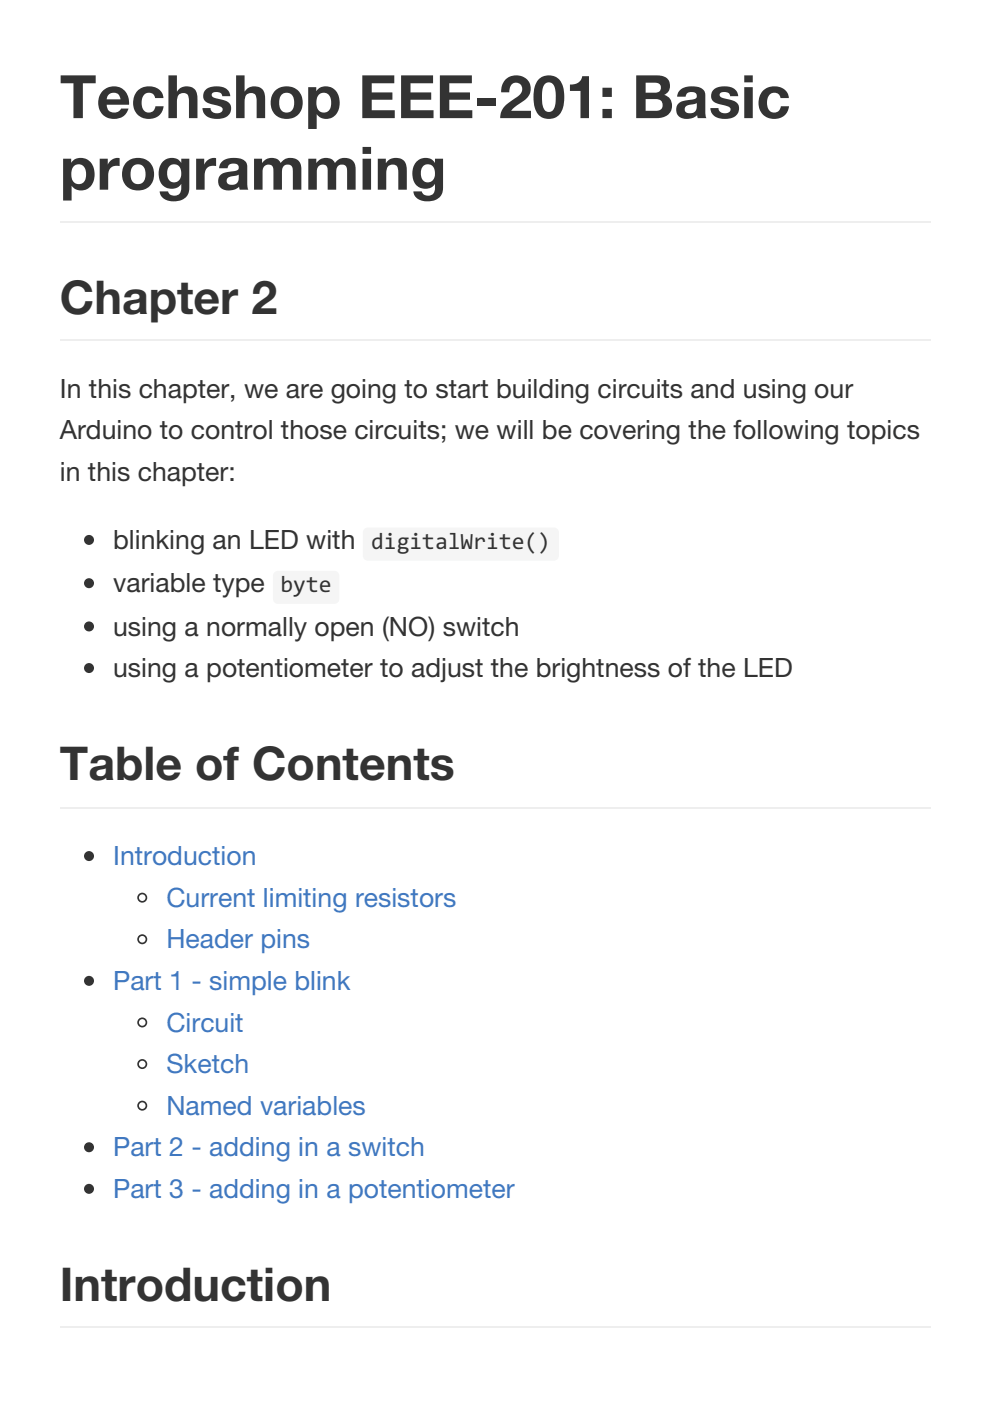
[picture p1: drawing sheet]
<svg xmlns="http://www.w3.org/2000/svg" width="210mm" height="297mm" viewBox="0 0 210 297" stroke-linecap="round" stroke-linejoin="round" font-family="sans-serif">
<defs><g id="words">
<g font-size="12.7" fill="#333">
<text x="12.7" y="25">Techshop EEE-201: Basic</text>
<text x="12.7" y="40.2">programming</text>
</g>
<g font-size="9.9" fill="#333">
<text x="12.7" y="66.7">Chapter 2</text>
<text x="12.7" y="165.5">Table of Contents</text>
<text x="12.7" y="275.9">Introduction</text>
</g>
<g font-size="5.6" fill="#333">
<text x="12.7" y="84.3">In this chapter, we are going to start building circuits and using our</text>
<text x="12.7" y="93.1">Arduino to control those circuits; we will be covering the following topics</text>
<text x="12.7" y="102">in this chapter:</text>
<text x="24" y="116.4">blinking an LED with</text>
<text x="24" y="125.6">variable type</text>
<text x="24" y="134.8">using a normally open (NO) switch</text>
<text x="24" y="143.6">using a potentiometer to adjust the brightness of the LED</text>
</g>
<g font-size="5.6" fill="#4078c0">
<text x="24" y="183.4">Introduction</text>
<text x="35.3" y="192.3">Current limiting resistors</text>
<text x="35.3" y="201.1">Header pins</text>
<text x="24" y="209.9">Part 1 - simple blink</text>
<text x="35.3" y="218.7">Circuit</text>
<text x="35.3" y="227.5">Sketch</text>
<text x="35.3" y="236.4">Named variables</text>
<text x="24" y="245.2">Part 2 - adding in a switch</text>
<text x="24" y="254">Part 3 - adding in a potentiometer</text>
</g>
<g font-size="4.9" fill="#333">
<text x="78.7" y="116.4">digitalWrite()</text>
<text x="59.5" y="125.6">byte</text>
</g>
</g></defs>
<path d="M12.7 47.1h184.5M12.7 72.1h184.5M12.7 171.3h184.5M12.7 281.3h184.5" fill="none" stroke="#eee" stroke-width=".35"/>
<g fill="#333" stroke="#333" stroke-width=".35">
<circle cx="18.9" cy="114.5" r=".88"/>
<circle cx="18.9" cy="123.6" r=".88"/>
<circle cx="18.9" cy="132.8" r=".88"/>
<circle cx="18.9" cy="141.6" r=".88"/>
<circle cx="18.9" cy="181.5" r=".88"/>
<circle cx="18.9" cy="208" r=".88"/>
<circle cx="18.9" cy="243.2" r=".88"/>
<circle cx="18.9" cy="252.1" r=".88"/>
</g>
<g fill="none" stroke="#333" stroke-width=".35">
<circle cx="30.2" cy="199.1" r=".88"/>
<circle cx="30.2" cy="190.3" r=".88"/>
<circle cx="30.2" cy="216.8" r=".88"/>
<circle cx="30.2" cy="234.4" r=".88"/>
<circle cx="30.2" cy="225.6" r=".88"/>
</g>
<use href="#words"/>
</svg>
